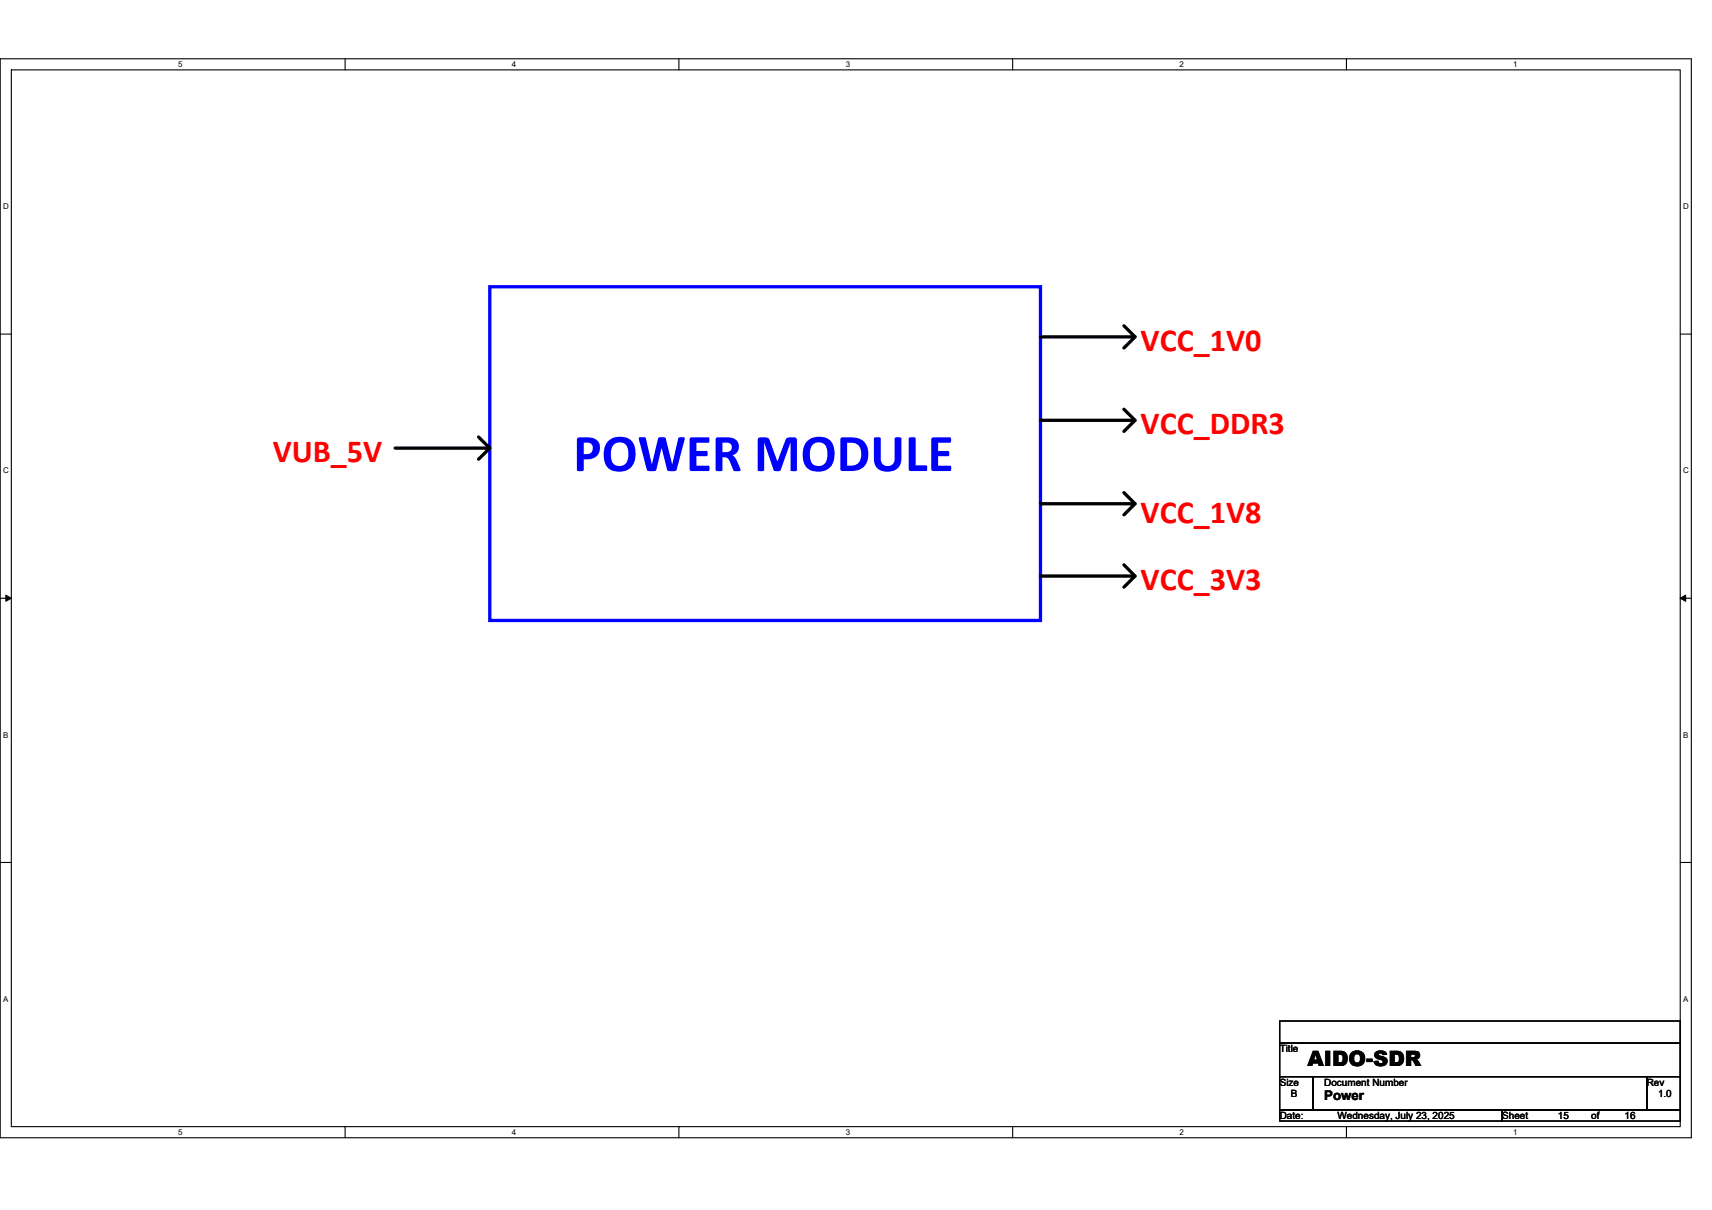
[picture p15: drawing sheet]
<svg xmlns="http://www.w3.org/2000/svg" width="297mm" height="210mm" viewBox="0 0 297 210" stroke-linecap="round" stroke-linejoin="round" font-family="sans-serif">
<defs><g id="words">
<text font-size="9.2" fill="#00f" x="99.5" y="81.7">POWER MODULE</text>
<g font-size="5.6" fill="#f00">
<text x="197.9" y="60.9">VCC_1V0</text>
<text x="197.9" y="75.4">VCC_DDR3</text>
<text x="47.3" y="80.2">VUB_5V</text>
<text x="197.9" y="90.8">VCC_1V8</text>
<text x="197.9" y="102.4">VCC_3V3</text>
</g>
<text font-size="3.7" x="226.9" y="185.1">AIDO-SDR</text>
<text font-size="2.3" x="229.8" y="190.9">Power</text>
<g font-size="1.7">
<text x="222" y="182.6">Title</text>
<text x="222" y="188.4">Size</text>
<text x="224" y="190.3">B</text>
<text x="229.8" y="188.4">Document Number</text>
<text x="285.7" y="188.4">Rev</text>
<text x="287.7" y="190.3">1.0</text>
<text x="222" y="194.2">Date:</text>
<text x="232.1" y="194.2">Wednesday, July 23, 2025</text>
<text x="260.6" y="194.2">Sheet</text>
<text x="270.3" y="194.2">15</text>
<text x="276.1" y="194.2">of</text>
<text x="281.9" y="194.2">16</text>
</g>
<g font-size="1.4">
<text x="30.9" y="11.7">5</text>
<text x="88.8" y="11.7">4</text>
<text x="146.7" y="11.7">3</text>
<text x="204.7" y="11.7">2</text>
<text x="262.6" y="11.7">1</text>
<text x=".5" y="36.3">D</text>
<text x="292" y="36.3">D</text>
<text x=".5" y="82.1">C</text>
<text x="292" y="82.1">C</text>
<text x=".5" y="128">B</text>
<text x="292" y="128">B</text>
<text x=".5" y="173.8">A</text>
<text x="292" y="173.8">A</text>
<text x="30.9" y="197">5</text>
<text x="88.8" y="197">4</text>
<text x="146.7" y="197">3</text>
<text x="204.7" y="197">2</text>
<text x="262.6" y="197">1</text>
</g>
</g></defs>
<path d="M0 10.2h293.5v187.2h-293.5zM2 12.1h289.5v183.4h-289.5z" fill="none" stroke="#000" stroke-width=".19"/>
<g fill="#fff">
<path d="M30.9 10.4h.8v1.6h-.8z"/>
<path d="M30.9 195.7h.8v1.6h-.8z"/>
</g>
<path d="M59.9 10.2v1.9M59.9 195.5v1.9" fill="none" stroke="#000" stroke-width=".19"/>
<g fill="#fff">
<path d="M88.8 10.4h.8v1.6h-.8z"/>
<path d="M88.8 195.7h.8v1.6h-.8z"/>
</g>
<path d="M117.8 10.2v1.9M117.8 195.5v1.9" fill="none" stroke="#000" stroke-width=".19"/>
<g fill="#fff">
<path d="M146.7 10.4h.8v1.6h-.8z"/>
<path d="M146.7 195.7h.8v1.6h-.8z"/>
</g>
<path d="M175.7 10.2v1.9M175.7 195.5v1.9" fill="none" stroke="#000" stroke-width=".19"/>
<g fill="#fff">
<path d="M204.7 10.4h.7v1.6h-.7z"/>
<path d="M204.7 195.7h.7v1.6h-.7z"/>
</g>
<path d="M233.6 10.2v1.9M233.6 195.5v1.9" fill="none" stroke="#000" stroke-width=".19"/>
<g fill="#fff">
<path d="M262.6 10.4h.7v1.6h-.7z"/>
<path d="M262.6 195.7h.7v1.6h-.7z"/>
<path d="M.5 35.1h1v1.5h-1z"/>
<path d="M292 35.1h1v1.5h-1z"/>
<path d="M.5 80.9h1v1.5h-1z"/>
<path d="M292 80.9h1v1.5h-1z"/>
</g>
<path d="M0 58h2M291.5 58h2" fill="none" stroke="#000" stroke-width=".19"/>
<g fill="#fff">
<path d="M.5 126.7h.9v1.6h-.9z"/>
<path d="M292 126.7h.9v1.6h-.9z"/>
</g>
<path d="M0 103.8h2M291.5 103.8h2" fill="none" stroke="#000" stroke-width=".19"/>
<path d="M1 103.3l1 .5-1 .6zM291.5 103.8l1-.5v1.1z" fill="#000" stroke="#000" stroke-width=".17"/>
<g fill="#fff">
<path d="M.5 172.6h.9v1.5h-.9z"/>
<path d="M292 172.6h.9v1.5h-.9z"/>
</g>
<path d="M0 149.7h2M291.5 149.7h2M222 177.2h69.5v3.8h-69.5zM222 181h69.5v5.8h-69.5zM222 186.8h5.8v5.8h-5.8zM222 192.6h38.6v1.9h-38.6zM227.8 186.8h57.9v5.8h-57.9zM260.6 192.6h30.9v1.9h-30.9zM285.7 186.8h5.8v5.8h-5.8z" fill="none" stroke="#000" stroke-width=".19"/>
<path d="M85 49.8h95.5v57.9h-95.5z" fill="none" stroke="#00f" stroke-width=".57"/>
<path d="M195 56.5l1.9 2h-16.4M196.9 58.5l-1.9 1.9M68.6 77.8h16.4l-2 1.9M83 75.8l2 2M180.5 72.9h16.4l-1.9 2M195 71l1.9 1.9M180.5 87.4h16.4l-1.9 1.9M180.5 100h16.4l-1.9 1.9M195 85.5l1.9 1.9M195 98l1.9 2" fill="none" stroke="#000" stroke-width=".57"/>
<use href="#words"/>
</svg>
